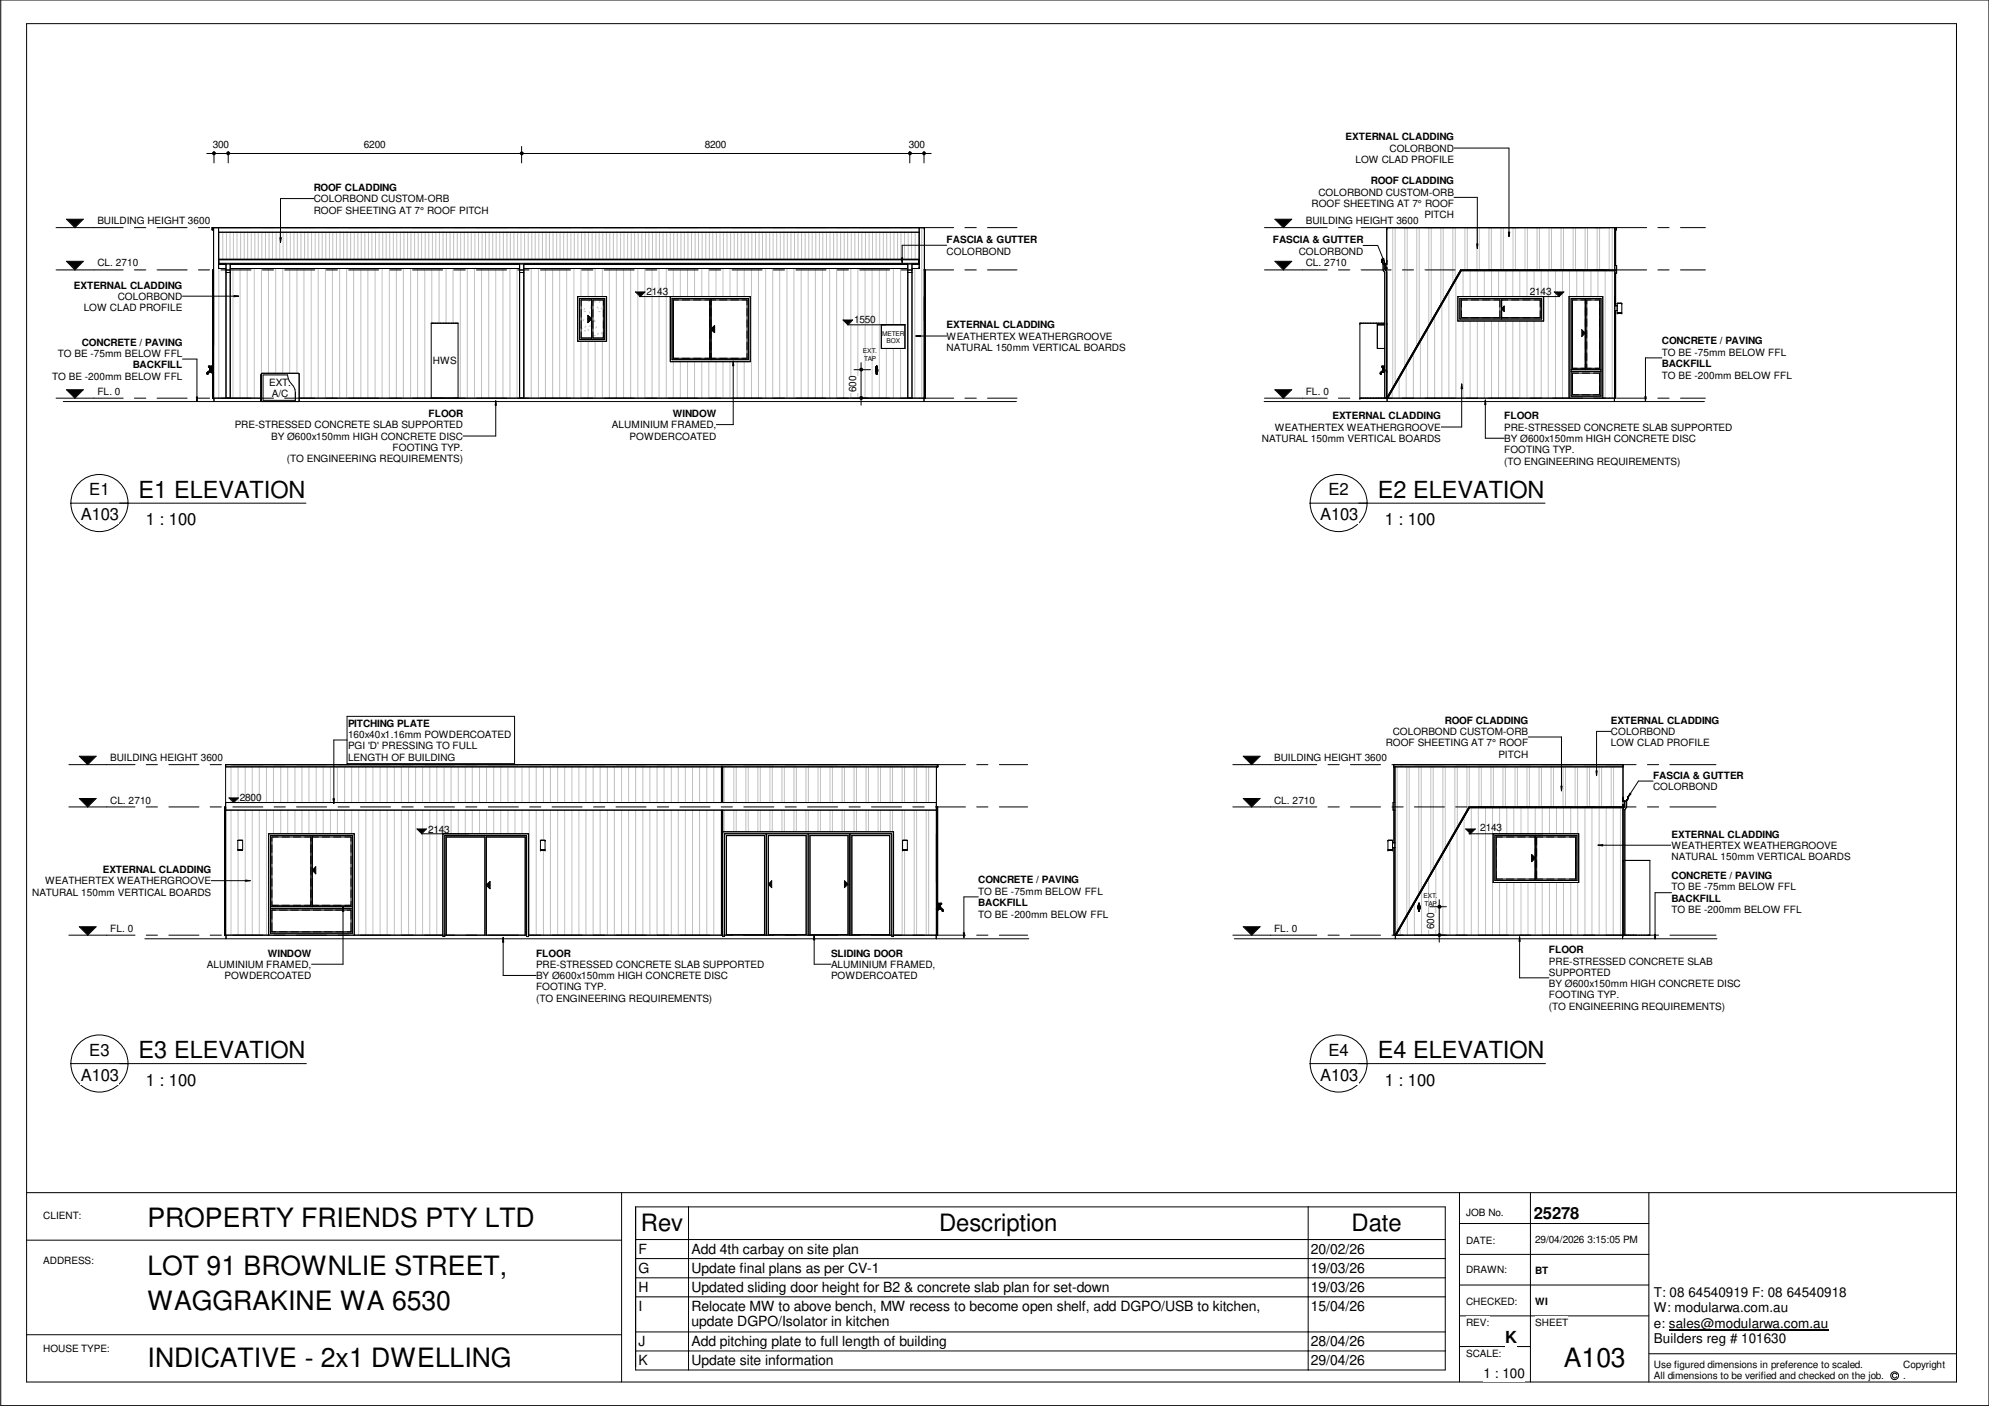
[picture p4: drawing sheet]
<svg xmlns="http://www.w3.org/2000/svg" width="420mm" height="297mm" viewBox="0 0 420 297" stroke-linecap="round" stroke-linejoin="round" font-family="sans-serif">
<defs><g id="words">
<g font-size="5.6">
<text x="31.1" y="259.2">PROPERTY FRIENDS PTY LTD</text>
<text x="31.1" y="269.5">LOT 91 BROWNLIE STREET,</text>
<text x="31.1" y="276.7">WAGGRAKINE WA 6530</text>
<text x="31.1" y="288.7">INDICATIVE - 2x1 DWELLING</text>
<text x="330.3" y="288.8">A103</text>
</g>
<g font-size="5">
<text x="29.3" y="105.2">E1 ELEVATION</text>
<text x="291" y="105.2">E2 ELEVATION</text>
<text x="29.3" y="223.6">E3 ELEVATION</text>
<text x="291" y="223.6">E4 ELEVATION</text>
<text x="135.4" y="260">Rev</text>
<text x="198.4" y="260">Description</text>
<text x="285.5" y="260">Date</text>
</g>
<g font-size="3.5">
<text x="18.9" y="104.6">E1</text>
<text x="280.6" y="104.6">E2</text>
<text x="17.1" y="109.9">A103</text>
<text x="30.8" y="111">1 : 100</text>
<text x="278.8" y="109.9">A103</text>
<text x="292.6" y="111">1 : 100</text>
<text x="18.9" y="223.1">E3</text>
<text x="280.6" y="223.1">E4</text>
<text x="17.1" y="228.3">A103</text>
<text x="30.8" y="229.4">1 : 100</text>
<text x="278.8" y="228.3">A103</text>
<text x="292.6" y="229.4">1 : 100</text>
<text x="324" y="257.6">25278</text>
<text x="318" y="283.8">K</text>
</g>
<g font-size="3">
<text x="134.9" y="264.8">F</text>
<text x="134.9" y="268.9">G</text>
<text x="146.1" y="264.8">Add 4th carbay on site plan</text>
<text x="146.1" y="268.9">Update final plans as per CV-1</text>
<text x="276.9" y="264.8">20/02/26</text>
<text x="276.9" y="268.9">19/03/26</text>
<text x="134.9" y="272.9">H</text>
<text x="146.1" y="272.9">Updated sliding door height for B2 &amp; concrete slab plan for set-down</text>
<text x="276.9" y="272.9">19/03/26</text>
<text x="134.9" y="276.9">I</text>
<text x="146.1" y="280.2">update DGPO/Isolator in kitchen</text>
<text x="146.1" y="276.9">Relocate MW to above bench, MW recess to become open shelf, add DGPO/USB to kitchen,</text>
<text x="276.9" y="276.9">15/04/26</text>
<text x="134.9" y="284.3">J</text>
<text x="146.1" y="284.3">Add pitching plate to full length of building</text>
<text x="276.9" y="284.3">28/04/26</text>
<text x="134.9" y="288.3">K</text>
<text x="146.1" y="288.3">Update site information</text>
<text x="276.9" y="288.3">29/04/26</text>
</g>
<g font-size="2.8">
<text x="349.4" y="274">T: 08 64540919 F: 08 64540918</text>
<text x="349.4" y="277.2">W: modularwa.com.au</text>
<text x="349.4" y="280.5">e: sales@modularwa.com.au</text>
<text x="349.4" y="283.7">Builders reg # 101630</text>
<text x="313.4" y="291.2">1 : 100</text>
</g>
<g font-size="2.1">
<text x="284.3" y="29.7">EXTERNAL CLADDING</text>
<text x="44.9" y="31.3">300</text>
<text x="76.9" y="31.3">6200</text>
<text x="148.9" y="31.3">8200</text>
<text x="192" y="31.3">300</text>
<text x="286.3" y="34.5">LOW CLAD PROFILE</text>
<text x="293.5" y="32.1">COLORBOND</text>
<text x="66.3" y="40.3">ROOF CLADDING</text>
<text x="278.5" y="41.3">COLORBOND CUSTOM-ORB</text>
<text x="289.5" y="38.9">ROOF CLADDING</text>
<text x="20.6" y="47.4">BUILDING HEIGHT 3600</text>
<text x="66.3" y="42.8">COLORBOND CUSTOM-ORB</text>
<text x="66.3" y="45.1">ROOF SHEETING AT 7° ROOF PITCH</text>
<text x="275.8" y="47.4">BUILDING HEIGHT 3600</text>
<text x="277.1" y="43.7">ROOF SHEETING AT 7° ROOF</text>
<text x="300.9" y="46.1">PITCH</text>
<text x="200" y="51.4">FASCIA &amp; GUTTER</text>
<text x="200" y="53.8">COLORBOND</text>
<text x="268.8" y="51.4">FASCIA &amp; GUTTER</text>
<text x="274.4" y="53.8">COLORBOND</text>
<text x="20.6" y="56.3">CL. 2710</text>
<text x="275.8" y="56.3">CL. 2710</text>
<text x="15.6" y="61">EXTERNAL CLADDING</text>
<text x="17.7" y="65.7">LOW CLAD PROFILE</text>
<text x="24.9" y="63.4">COLORBOND</text>
<text x="136.6" y="62.2">2143</text>
<text x="323.2" y="62.4">2143</text>
<text x="180.4" y="68.3">1550</text>
<text x="200" y="69.4">EXTERNAL CLADDING</text>
<text x="200" y="71.8">WEATHERTEX WEATHERGROOVE</text>
<text x="12.2" y="75.4">TO BE -75mm BELOW FFL</text>
<text x="17.3" y="73">CONCRETE / PAVING</text>
<text x="28.1" y="77.9">BACKFILL</text>
<text x="91.4" y="76.9">HWS</text>
<text x="200" y="74.2">NATURAL 150mm VERTICAL BOARDS</text>
<text x="351.1" y="72.8">CONCRETE / PAVING</text>
<text x="351.1" y="75.2">TO BE -75mm BELOW FFL</text>
<text x="351.1" y="77.6">BACKFILL</text>
<text x="11" y="80.3">TO BE -200mm BELOW FFL</text>
<text x="20.6" y="83.4">FL. 0</text>
<text x="56.8" y="81.4">EXT.</text>
<text x="57.4" y="83.9">A/C</text>
<text x="180.8" y="82.8" transform="rotate(-90 180.8 82.8)">600</text>
<text x="275.8" y="83.4">FL. 0</text>
<text x="351.1" y="80">TO BE -200mm BELOW FFL</text>
<text x="90.5" y="88.1">FLOOR</text>
<text x="142.1" y="88.1">WINDOW</text>
<text x="281.5" y="88.6">EXTERNAL CLADDING</text>
<text x="317.7" y="88.6">FLOOR</text>
<text x="49.6" y="90.5">PRE-STRESSED CONCRETE SLAB SUPPORTED</text>
<text x="57.3" y="92.9">BY Ø600x150mm HIGH CONCRETE DISC</text>
<text x="82.9" y="95.2">FOOTING TYP.</text>
<text x="129.3" y="90.5">ALUMINIUM FRAMED,</text>
<text x="133" y="92.9">POWDERCOATED</text>
<text x="266.6" y="93.4">NATURAL 150mm VERTICAL BOARDS</text>
<text x="269.3" y="91">WEATHERTEX WEATHERGROOVE</text>
<text x="317.7" y="91">PRE-STRESSED CONCRETE SLAB SUPPORTED</text>
<text x="317.7" y="93.4">BY Ø600x150mm HIGH CONCRETE DISC</text>
<text x="317.7" y="95.8">FOOTING TYP.</text>
<text x="60.6" y="97.7">(TO ENGINEERING REQUIREMENTS)</text>
<text x="317.7" y="98.2">(TO ENGINEERING REQUIREMENTS)</text>
<text x="73.5" y="153.5">PITCHING PLATE</text>
<text x="73.5" y="156">160x40x1.16mm POWDERCOATED</text>
<text x="294.2" y="155.3">COLORBOND CUSTOM-ORB</text>
<text x="305.2" y="152.9">ROOF CLADDING</text>
<text x="340.3" y="152.9">EXTERNAL CLADDING</text>
<text x="340.3" y="155.3">COLORBOND</text>
<text x="23.3" y="160.8">BUILDING HEIGHT 3600</text>
<text x="73.5" y="158.3">PGI 'D' PRESSING TO FULL</text>
<text x="73.5" y="160.7">LENGTH OF BUILDING</text>
<text x="269.1" y="160.8">BUILDING HEIGHT 3600</text>
<text x="292.7" y="157.7">ROOF SHEETING AT 7° ROOF</text>
<text x="316.6" y="160.1">PITCH</text>
<text x="340.3" y="157.7">LOW CLAD PROFILE</text>
<text x="349.2" y="164.6">FASCIA &amp; GUTTER</text>
<text x="349.2" y="167">COLORBOND</text>
<text x="23.3" y="169.8">CL. 2710</text>
<text x="50.7" y="169.1">2800</text>
<text x="269.1" y="169.8">CL. 2710</text>
<text x="90.4" y="175.9">2143</text>
<text x="312.7" y="175.6">2143</text>
<text x="353.1" y="177">EXTERNAL CLADDING</text>
<text x="353.1" y="179.4">WEATHERTEX WEATHERGROOVE</text>
<text x="21.7" y="184.4">EXTERNAL CLADDING</text>
<text x="353.1" y="185.7">CONCRETE / PAVING</text>
<text x="353.1" y="181.7">NATURAL 150mm VERTICAL BOARDS</text>
<text x="6.8" y="189.2">NATURAL 150mm VERTICAL BOARDS</text>
<text x="9.6" y="186.9">WEATHERTEX WEATHERGROOVE</text>
<text x="206.7" y="186.6">CONCRETE / PAVING</text>
<text x="206.7" y="189">TO BE -75mm BELOW FFL</text>
<text x="206.7" y="191.4">BACKFILL</text>
<text x="353.1" y="188.1">TO BE -75mm BELOW FFL</text>
<text x="353.1" y="190.5">BACKFILL</text>
<text x="23.3" y="196.8">FL. 0</text>
<text x="206.7" y="193.8">TO BE -200mm BELOW FFL</text>
<text x="269.1" y="196.8">FL. 0</text>
<text x="303" y="196.3" transform="rotate(-90 303 196.3)">600</text>
<text x="353.1" y="193">TO BE -200mm BELOW FFL</text>
<text x="56.6" y="202.1">WINDOW</text>
<text x="113.2" y="202.1">FLOOR</text>
<text x="175.5" y="202.1">SLIDING DOOR</text>
<text x="327.2" y="201.4">FLOOR</text>
<text x="327.2" y="203.8">PRE-STRESSED CONCRETE SLAB</text>
<text x="43.7" y="204.5">ALUMINIUM FRAMED,</text>
<text x="47.4" y="206.9">POWDERCOATED</text>
<text x="113.2" y="204.5">PRE-STRESSED CONCRETE SLAB SUPPORTED</text>
<text x="113.2" y="206.9">BY Ø600x150mm HIGH CONCRETE DISC</text>
<text x="113.2" y="209.3">FOOTING TYP.</text>
<text x="175.5" y="204.5">ALUMINIUM FRAMED,</text>
<text x="175.5" y="206.9">POWDERCOATED</text>
<text x="327.2" y="206.2">SUPPORTED</text>
<text x="327.2" y="208.5">BY Ø600x150mm HIGH CONCRETE DISC</text>
<text x="113.2" y="211.7">(TO ENGINEERING REQUIREMENTS)</text>
<text x="327.2" y="210.9">FOOTING TYP.</text>
<text x="327.2" y="213.3">(TO ENGINEERING REQUIREMENTS)</text>
<text x="9.1" y="257.5">CLIENT:</text>
<text x="309.7" y="256.8">JOB No.</text>
<text x="309.7" y="262.8">DATE:</text>
<text x="324.3" y="262.6">29/04/2026 3:15:05 PM</text>
<text x="9.1" y="267.1">ADDRESS:</text>
<text x="309.7" y="269">DRAWN:</text>
<text x="324.3" y="269.1">BT</text>
<text x="309.7" y="275.7">CHECKED:</text>
<text x="324.3" y="275.6">WI</text>
<text x="309.7" y="280.1">REV:</text>
<text x="324.3" y="280.1">SHEET</text>
<text x="9.1" y="285.7">HOUSE TYPE:</text>
<text x="309.7" y="286.6">SCALE:</text>
<text x="349.4" y="289">Use figured dimensions in preference to scaled.</text>
<text x="349.4" y="291.4">All dimensions to be verified and checked on the job.</text>
<text x="402" y="289">Copyright</text>
<text x="402" y="291.4">.</text>
</g>
<g font-size="1.4">
<text x="186.3" y="71">METER</text>
<text x="182.3" y="74.7">EXT.</text>
<text x="182.5" y="76.3">TAP</text>
<text x="187.3" y="72.6">BOX</text>
<text x="300.7" y="189.8">EXT.</text>
<text x="300.9" y="191.4">TAP</text>
</g>
</g></defs>
<path d="M323.5 180.6h.8v1.4h-.8z" fill="#000"/>
<g fill="none" stroke="#c0c0c0" stroke-width=".21">
<path d="M295.1 162v34.7M297.2 162v31.2M297.7 162v30.3M299.7 162v26.8M300.2 162v25.9M302.2 162v22.4M302.8 162v21.5M304.8 162v18M305.3 162v17.1M306.3 177.8v19.8M307.3 162v13.6M307.8 175.2v22.4"/>
<path d="M307.8 162v12.7M309.3 172.6v25M309.9 162v9.2M310.4 162v8.5M310.8 170.6v27M312.3 170.6v27M312.4 162v8.5M312.9 162v8.5M313.8 170.6v27M314.9 162v8.5M315.3 170.6v27M315.5 162v8.5"/>
<path d="M316.8 170.6v5.5M317.5 162v8.5M318 162v8.5M318.3 170.6v5.5M319.8 170.6v5.5M320 162v8.5M320.5 162v8.5M321.3 170.6v5.5M322.6 162v8.5M322.8 170.6v5.5M323.1 162v8.5M324.3 170.6v5.5"/>
<path d="M325.1 162v8.5M325.6 162v8.5M325.8 170.6v5.5M327.3 170.6v5.5M327.6 162v8.5M328.2 162v8.5M328.8 170.6v5.5M330.2 162v8.5M330.3 170.6v5.5M330.7 162v8.5M331.8 170.6v5.5M332.7 162v8.5"/>
<path d="M333.2 162v8.5M333.3 170.6v5.5M334.8 170.6v27M335.3 162v8.5M335.8 162v8.5M336.3 170.6v27M337.8 162v8.5M337.8 170.6v27M338.3 162v8.5M339.3 170.6v27M340.3 162v8.5M340.8 170.6v27"/>
<path d="M340.9 162v8.5M342.3 170.6v27M295.8 196v1.6M297.3 193.4v4.2M298.8 190.8v6.8M300.3 188.2v9.4M301.8 185.6v12M303.3 183v14.6M304.8 180.4v17.2M316.8 186.4v11.2M318.3 186.4v11.2M319.8 186.4v11.2"/>
<path d="M321.3 186.4v11.2M322.8 186.4v11.2M324.3 186.4v11.2M325.8 186.4v11.2M327.3 186.4v11.2M328.8 186.4v11.2M330.3 186.4v11.2M331.8 186.4v11.2M333.3 186.4v11.2"/>
</g>
<g fill="none" stroke="#000" stroke-width=".21">
<path d="M293.2 177.5h.1M293.2 179.6h.1M293.2 177.5v2.1M293.2 177.5h1M293.2 179.6h1M294.2 177.5h.1M294.2 179.6h.1M294.2 177.5v2.1M294.2 178.1h.5M294.2 179.1h.5M294.5 179.1v18.5h.2M294.5 162v7.5"/>
<path d="M294.5 171.2v6.9M294.7 162v35.5M294.7 169.5h-.4v1.7h.4M310.4 170.6l-15.5 27h53.6v-15.8h-5.3M310.4 170.6h32.6v-.1h-32.7l-15.6 27.1M310.4 170.6l-15.6 27.1-.1-.1M315.4 176.1h18.1v10.3h-18.1zM315.8 176.5h17.3v9.5h-17.3zM324.3 176.8h-8.2v8.9h8.2M324.3 176.5v9.5M324.6 176.8h8.2v8.9h-8.2zM342.8 168.4h.1"/>
<path d="M342.8 170h.1M342.8 162h-48.4v-.5h48.4v9M342.8 170.6v27M342.8 169.3h.4M342.8 170.2h.4M342.8 170h.2l-.2 .1M342.8 169.2h.8M342.8 168.6l.1 .6M343 170v.1M343.2 169.2v1.2l-.4 .5M343.6 169.1v1.4l-.4 .6v26.5M343.6 169.1h.1"/>
<path d="M343.8 168.3h.1l-.1 .6M343.8 168.9l-.2 .2M343.8 168.3h.1M343.9 168.4h.1M343.9 168.3l-.1 .6M260.8 198.3h101.9M294.8 197.6v.7M299.5 191.6h.1M299.5 191.8h.1M299.5 191.6v.2M299.5 191.6h.5M299.5 191.8h.5"/>
<path d="M299.6 191.2h.1M299.6 191.4h.1M299.6 191.8v.3M299.6 191.2h.3v.4M299.6 191.2v.4M299.6 192h.1M299.6 191.4h.3M299.6 191.8h.1M299.6 191.4v.2M299.6 191.8l.1 .5M299.6 192.1h.1M299.7 191.9h.1"/>
<path d="M299.7 192.3h.1M299.7 191h.1M299.7 190.9h.1M299.7 190.8v.4M299.7 191.8h.1M299.7 190.8h.1M299.8 191.9h.1M299.8 192.3h.1M299.8 191h.1M299.8 191.9h-.1M299.8 190.8v.1M299.8 191.4v.2"/>
<path d="M299.8 190.8h.1M299.8 191v.2M299.8 190.9h.1M299.8 190.8v.2M299.9 191.8h.1M299.9 191.2h.1M299.9 191.4h.1M299.9 191.4v.2M299.9 191.8l-.1 .5M299.9 192.1l-.1 .1M299.9 191.6h.1M299.9 191.8v.3"/>
<path d="M299.9 192l-.1 .1M300 191.6h.1M300 191.8h.1M300 191.6v.2M323.5 180.6l.8 .7-.8 .7zM342.8 197.6v.7M342.8 181.8h.1M342.8 197.6h.1"/>
</g>
<g fill="#fff">
<path d="M46.2 49.1h148v5.7h-148z"/>
<path d="M46.2 56.7h148v27.4h-148z"/>
<path d="M45.1 48.1h1.1v36h-1.1z"/>
</g>
<path d="M150.2 68.8h.7v1.4h-.7z" fill="#000"/>
<path d="M194.2 48.1h1.1v36h-1.1z" fill="#fff"/>
<path d="M124.2 66.6h.8v1.5h-.8z" fill="#000"/>
<g fill="#fff">
<path d="M122.8 63.4h2.2v8h-2.2z"/>
<path d="M125.3 63.4h2.2v8h-2.2z"/>
</g>
<path d="M189.5 68.6h1.7z" fill="#000"/>
<g fill="none" stroke="#c0c0c0" stroke-width=".21">
<path d="M46.2 56.7v27.4M46.3 49.1v5.7M47.1 49.1v5.7M47.7 56.7v27.4M47.8 49.1v5.7M48.6 49.1v5.7M49.2 56.7v27.4M49.3 49.1v5.7M50.1 49.1v5.7M50.7 56.7v27.4M50.8 49.1v5.7M51.6 49.1v5.7"/>
<path d="M52.2 56.7v27.4M52.3 49.1v5.7M53.1 49.1v5.7M53.7 56.7v27.4M53.8 49.1v5.7M54.6 49.1v5.7M55.2 56.7v22.4M55.3 49.1v5.7M56.1 49.1v5.7M56.7 56.7v22.2M56.8 49.1v5.7M57.6 49.1v5.7"/>
<path d="M58.2 56.7v22.2M58.3 49.1v5.7M59.1 49.1v5.7M59.7 56.7v22.2M59.8 49.1v5.7M60.6 49.1v5.7M61.2 56.7v22.2M61.3 49.1v5.7M62.1 49.1v5.7M62.7 56.7v22.2M62.8 49.1v5.7M63.6 49.1v5.7"/>
<path d="M64.2 56.7v27.4M64.3 49.1v5.7M65.1 49.1v5.7M65.7 56.7v27.4M65.8 49.1v5.7M66.6 49.1v5.7M67.2 56.7v27.4M67.3 49.1v5.7M68.1 49.1v5.7M68.7 56.7v27.4M68.8 49.1v5.7M69.6 49.1v5.7"/>
<path d="M70.2 56.7v27.4M70.3 49.1v5.7M71.1 49.1v5.7M71.7 56.7v27.4M71.8 49.1v5.7M72.6 49.1v5.7M73.2 56.7v27.4M73.3 49.1v5.7M74.1 49.1v5.7M74.7 56.7v27.4M74.8 49.1v5.7M75.6 49.1v5.7"/>
<path d="M76.2 56.7v27.4M76.3 49.1v5.7M77.1 49.1v5.7M77.7 56.7v27.4M77.8 49.1v5.7M78.6 49.1v5.7M79.2 56.7v27.4M79.3 49.1v5.7M80.1 49.1v5.7M80.7 56.7v27.4M80.8 49.1v5.7M81.6 49.1v5.7"/>
<path d="M82.2 56.7v27.4M82.3 49.1v5.7M83.1 49.1v5.7M83.7 56.7v27.4M83.8 49.1v5.7M84.6 49.1v5.7M85.2 56.7v27.4M85.3 49.1v5.7M86.1 49.1v5.7M86.7 56.7v27.4M86.8 49.1v5.7M87.6 49.1v5.7"/>
<path d="M88.2 56.7v27.4M88.3 49.1v5.7M89.1 49.1v5.7M89.7 56.7v27.4M89.8 49.1v5.7M90.6 49.1v5.7M91.2 56.7v11.6M91.3 49.1v5.7M92.1 49.1v5.7M92.7 56.7v11.6M92.8 49.1v5.7M93.6 49.1v5.7"/>
<path d="M94.2 56.7v11.6M94.3 49.1v5.7M95.1 49.1v5.7M95.7 56.7v11.6M95.8 49.1v5.7M96.6 49.1v5.7M97.2 56.7v27.4M97.3 49.1v5.7M98.1 49.1v5.7M98.7 56.7v27.4M98.8 49.1v5.7M99.6 49.1v5.7"/>
<path d="M100.2 56.7v27.4M100.3 49.1v5.7M101.1 49.1v5.7M101.7 56.7v27.4M101.8 49.1v5.7M102.6 49.1v5.7M103.2 56.7v27.4M103.3 49.1v5.7M104.1 49.1v5.7M104.7 56.7v27.4M104.8 49.1v5.7M105.6 49.1v5.7"/>
<path d="M106.2 56.7v27.4M106.3 49.1v5.7M107.1 49.1v5.7M107.7 56.7v27.4M107.8 49.1v5.7M108.6 49.1v5.7M109.2 56.7v27.4M109.3 49.1v5.7M110.1 49.1v5.7M110.7 56.7v27.4M110.8 49.1v5.7M111.6 49.1v5.7"/>
<path d="M112.2 56.7v27.4M112.3 49.1v5.7M113.1 49.1v5.7M113.7 56.7v27.4M113.8 49.1v5.7M114.6 49.1v5.7M115.2 56.7v27.4M115.3 49.1v5.7M116.1 49.1v5.7M116.7 56.7v27.4M116.8 49.1v5.7M117.6 49.1v5.7"/>
<path d="M118.2 56.7v27.4M118.3 49.1v5.7M119.1 49.1v5.7M119.7 56.7v27.4M119.8 49.1v5.7M120.6 49.1v5.7M121.2 56.7v27.4M121.3 49.1v5.7M122.1 49.1v5.7M122.7 56.7v6M122.8 49.1v5.7M123.6 49.1v5.7"/>
<path d="M124.2 56.7v6M124.3 49.1v5.7M125.1 49.1v5.7M125.7 56.7v6M125.8 49.1v5.7M126.6 49.1v5.7M127.2 56.7v6M127.3 49.1v5.7M128.1 49.1v5.7M128.7 56.7v27.4M128.8 49.1v5.7M129.6 49.1v5.7"/>
<path d="M130.2 56.7v27.4M130.3 49.1v5.7M131.1 49.1v5.7M131.7 56.7v27.4M131.8 49.1v5.7M132.6 49.1v5.7M133.2 56.7v27.4M133.3 49.1v5.7M134.1 49.1v5.7M134.7 56.7v27.4M134.8 49.1v5.7M135.6 49.1v5.7"/>
<path d="M136.2 56.7v27.4M136.3 49.1v5.7M137.1 49.1v5.7M137.7 56.7v27.4M137.8 49.1v5.7M138.6 49.1v5.7M139.2 56.7v27.4M139.3 49.1v5.7M140.1 49.1v5.7M140.7 56.7v27.4M140.8 49.1v5.7M141.6 49.1v5.7"/>
<path d="M142.2 56.7v6M142.3 49.1v5.7M143.1 49.1v5.7M143.7 56.7v6M143.8 49.1v5.7M144.6 49.1v5.7M145.2 56.7v6M145.3 49.1v5.7M146.1 49.1v5.7M146.7 56.7v6M146.8 49.1v5.7M147.6 49.1v5.7"/>
<path d="M148.2 56.7v6M148.3 49.1v5.7M149.1 49.1v5.7M149.7 56.7v6M149.8 49.1v5.7M150.6 49.1v5.7M151.2 56.7v6M151.3 49.1v5.7M152.1 49.1v5.7M152.7 56.7v6M152.8 49.1v5.7M153.6 49.1v5.7"/>
<path d="M154.2 56.7v6M154.3 49.1v5.7M155.1 49.1v5.7M155.7 56.7v6M155.8 49.1v5.7M156.6 49.1v5.7M157.2 56.7v6M157.3 49.1v5.7M158.1 49.1v5.7M158.7 56.7v27.4M158.8 49.1v5.7M159.6 49.1v5.7"/>
<path d="M160.2 56.7v27.4M160.3 49.1v5.7M161.1 49.1v5.7M161.7 56.7v27.4M161.8 49.1v5.7M162.6 49.1v5.7M163.2 56.7v27.4M163.3 49.1v5.7M164.1 49.1v5.7M164.7 56.7v27.4M164.8 49.1v5.7M165.6 49.1v5.7"/>
<path d="M166.2 56.7v27.4M166.3 49.1v5.7M167.1 49.1v5.7M167.7 56.7v27.4M167.8 49.1v5.7M168.6 49.1v5.7M169.2 56.7v27.4M169.3 49.1v5.7M170.1 49.1v5.7M170.7 56.7v27.4M170.8 49.1v5.7M171.6 49.1v5.7"/>
<path d="M172.2 56.7v27.4M172.3 49.1v5.7M173.1 49.1v5.7M173.7 56.7v27.4M173.8 49.1v5.7M174.6 49.1v5.7M175.2 56.7v27.4M175.3 49.1v5.7M176.1 49.1v5.7M176.7 56.7v27.4M176.8 49.1v5.7M177.6 49.1v5.7"/>
<path d="M178.2 56.7v27.4M178.3 49.1v5.7M179.1 49.1v5.7M179.7 56.7v27.4M179.8 49.1v5.7M180.6 49.1v5.7M181.2 56.7v27.4M181.3 49.1v5.7M182.1 49.1v5.7M182.7 56.7v27.4M182.8 49.1v5.7M183.6 49.1v5.7"/>
<path d="M184.2 56.7v27.4M184.3 49.1v5.7M185.1 49.1v5.7M185.7 56.7v27.4M185.8 49.1v5.7M186.6 49.1v5.7M187.2 56.7v11.9M187.3 49.1v5.7M188.1 49.1v5.7M188.7 56.7v11.9M188.8 49.1v5.7M189.6 49.1v5.7"/>
<path d="M190.2 56.7v11.9M190.3 49.1v5.7M191.1 49.1v5.7M191.7 56.7v27.4M191.8 49.1v5.7M192.6 49.1v5.7M193.2 56.7v27.4M193.3 49.1v5.7M194.1 49.1v5.7M194.7 48.1v36M122.7 72.1v12M122.8 69.2l.2 .3"/>
<path d="M123.3 67.5l-.1 .3M123.4 65.8h.3M123.4 69.9h.3M123.5 65.2l-.2 .3M123.7 68.9l-.1 .3M124.1 67.3l.1 .2M124.2 69.6l.2 .2M124.2 72.1v12M124.4 66.8h.3M124.4 68.9h.3M124.4 65.9l.2 .3M124.5 63.5l-.1 .3"/>
<path d="M124.8 64.5l.2 .2M124.9 64.9l-.2 .2M125.4 63.8h.4M125.4 67.9h.4M125.4 70.9h.4M125.5 67.6l.1 .3M125.6 67.6l-.1 .3M125.7 72.1v12M126 69l-.2 .3M126.2 64.9l.2 .3M126.4 70.4l-.2 .3M126.4 65.8h.4"/>
<path d="M126.8 63.6l-.2 .3M127 70.3l.2 .3M127.2 65l-.2 .3M127.2 72.1v12M127.4 68.9l.1 .1M127.5 66.5l-.1 .1M142.2 76.4v7.7M143.7 76.4v7.7M145.2 76.4v7.7M146.7 76.4v7.7M148.2 76.4v7.7M149.7 76.4v7.7"/>
<path d="M151.2 76.4v7.7M152.7 76.4v7.7M154.2 76.4v7.7M155.7 76.4v7.7M157.2 76.4v7.7M187.2 73.6v10.5M188.7 73.6v10.5M190.2 73.6v10.5"/>
</g>
<g fill="none" stroke="#000" stroke-width=".21">
<path d="M44.9 57.2h.2M45.1 48.1v36.1h-.2v-27.2h.2M45.1 48.6h-.3v-.5h150.5v36.1h.2v-27.2h-.2M46.2 55h.1M46.2 49.1h148M46.2 48.1v8.6h1.5M46.2 55.8h148M46.2 55.6h148M46.2 54.9h148M46.2 54.8h148M47.7 55.8v28.3M47.7 57.1h.9"/>
<path d="M47.7 57.6h.9M48.6 55.8v28.3M48.6 56.7h61.2M109.8 57.1h.8M109.8 57.6h.8M109.8 55.8v28.3M110.6 56.7h81.2M110.6 55.8v28.3M191.8 57.1h.8M191.8 57.6h.8M191.8 55.8v28.3M192.6 55.8v28.3"/>
<path d="M194.2 55h.1M194.2 48.1v8.6h-1.6M43.7 78.8h.1M43.8 78.8h.1M43.9 78.8h.1M44.1 78.4h.1M44.1 78.6h.7M44.2 78.6h.1M44.2 78.6l-.3 .2M44.2 78.4h-.2l-.3 .4M44.3 78.1h.1M44.3 78.3h.1"/>
<path d="M44.3 78.1h.4M44.3 78.3l-.2 .1M44.3 77.4v.2M44.3 77.8h.1M44.3 78h.1M44.3 77.6h.1M44.3 77.8h.3M44.3 78h.3M44.3 77.8v.3M44.4 78v.1M44.4 77.6h.1M44.4 77.6v.2"/>
<path d="M44.4 77.5h.1M44.4 77.8h.1M44.4 78h.1M44.4 77.5v.1M44.5 77.5h.1M44.5 77.5v.1M44.5 77.6h.1M44.5 77.8h.1M44.5 77.6v.2M44.6 77.3l-.6 .2 .3 .1M44.6 77.3h.2M44.6 77.3v.3"/>
<path d="M44.6 78v.1M44.6 77.8h.1M44.6 78h.1M44.6 77.8l.1 .6h-.4v-.3M44.7 78.1h.1M44.7 78.3h.1M44.7 78.3l.1 .1M44.8 78.4h.1M44.8 78.5h.1M44.8 78.6h.1M44.8 78.6l.1 .1M44.8 78.4v.2"/>
<path d="M44.8 77.3l.1 .1M44.9 78.6h.1M44.9 78.4h.1M44.9 78.7h.2M44.9 78.3h.2M44.9 77.4l-.1 .2h-.2M44.9 78.3l-.1 .1M44.9 78.3v.4M45.1 78.6h.1M55.6 79.2h5.1a3.5 3.5 0 0 0 1.3 2.4l.3 .7 .1 2.3h-6.8zM122 62.7h6.1v9.4h-6.1zM122.4 63.1h5.4v8.6h-5.4z"/>
<path d="M124.2 66.6l.8 .8-.8 .8zM125 63.4h-2.2v8h2.2M125 63.1v8.6M125.3 63.4h2.2v8h-2.2zM141.6 62.7h16.9v13.7h-16.9zM142 63.1h16.1v12.9h-16.1zM142.3 63.4h7.6v12.3h-7.6zM150.2 63.4h7.6v12.3h-7.6M150.2 63.1v12.9M150.9 68.8v1.5l-.7-.7zM185 78.1h.1M185 78.4h.1"/>
<path d="M185 78.1v.3M185 78.1h.4M185 78.4v.2M185 78.6l.1 .1M185 77.8v.3M185 78.5v.1M185 77.8h.3M185 78h.3M185.1 78.4h.1M185.1 77.8h.1M185.1 78h.1M185.1 78.5h.1"/>
<path d="M185.1 78.8h.1M185.1 77.5h.1M185.1 77.4h.1M185.1 77.4v.4M185.1 78.4v.4M185.1 78.8h.2M185.1 77.5l.1 .1M185.2 77.6h.1M185.2 77.3v.5M185.2 77.3l-.1 .1M185.2 77.4h.1M185.2 78.4h.1"/>
<path d="M185.2 78.8h.1M185.2 78.3h.1M185.2 78v.1M185.2 78.4l-.1 .1M185.2 78.4l.1 .1M185.2 78.8h-.1M185.2 77.5v.1M185.3 78.5h.1M185.3 78.4h.1M185.3 77.5h.1M185.3 77.4h.1M185.3 77.8h.1"/>
<path d="M185.3 78h.1M185.3 78v.1M185.3 78.4h-.3M185.3 78.4v.4M185.3 78.6h.1M185.3 77.8v.3M185.3 78.5v.1M185.4 78.4h.1M185.4 78.1h.1M185.4 78.5l-.1 .1M185.4 78.1l-.1 .6M186.2 68.6h5v5h-5z"/>
<path d="M13.4 84.8h201.3M45.1 84.1h10.1M45.2 84.1v.7M55.2 84.7v.1M55.3 84.8v-5.9h7.8l.1 .1v5.7l-.1 .1M63.2 84.1h132.3M91.1 84.1v-15.8h5.7v15.8M195.2 84.1v.7"/>
</g>
<g fill="#fff">
<path d="M340 48.1h1.1v36h-1.1z"/>
<path d="M293.1 57.2h46.9v26.9h-46.9z"/>
<path d="M292.9 48.1h47.1v35.9h-47.1z"/>
</g>
<path d="M290.9 68.6h1.6zM317.2 64.7h.5v1h-.5zM334.1 69.6h.8v1.5h-.8z" fill="#000"/>
<g fill="none" stroke="#c0c0c0" stroke-width=".21">
<path d="M294.2 48.1v33.8M294.7 48.1v32.9M296.7 48.1v29.4M297.3 48.1v28.5M299.3 48.1v25M299.8 48.1v24.1M301.8 48.1v20.6M302.3 48.1v19.8M304.4 48.1v16.2M304.9 48.1v15.4M306.9 48.1v11.8M307.4 48.1v11"/>
<path d="M307.5 59.1v25M309.1 57.2v5.5M309.4 48.1v8.9M310 48.1v8.9M310.5 57.2v5.5M312 48.1v8.9M312.1 57.2v5.5M312.5 48.1v8.9M313.6 57.2v5.5M314.5 48.1v8.9M315 48.1v8.9M315.1 57.2v5.5"/>
<path d="M316.6 57.2v5.5M317.1 48.1v8.9M317.6 48.1v8.9M318.1 57.2v5.5M319.6 57.2v5.5M319.6 48.1v8.9M320.1 48.1v8.9M321 57.2v5.5M322.1 48.1v8.9M322.6 57.2v5.5M322.7 48.1v8.9M324.1 57.2v5.5"/>
<path d="M324.7 48.1v8.9M325.2 48.1v8.9M325.6 57.2v5.5M327.1 57.2v26.9M327.2 48.1v8.9M327.7 48.1v8.9M328.6 57.2v26.9M329.8 48.1v8.9M330.1 57.2v26.9M330.3 48.1v8.9M331.5 57.2v5.5M332.3 48.1v8.9"/>
<path d="M332.8 48.1v8.9M333.1 57.2v5.5M334.5 57.2v5.5M334.8 48.1v8.9M335.4 48.1v8.9M336.1 57.2v5.5M337.4 48.1v8.9M337.6 57.2v5.5M337.9 48.1v8.9M339.1 57.2v26.9M339.9 48.1v8.9M340.6 48.1v8.9"/>
<path d="M340.6 57.2v26.9M295.6 79.9v4.2M297 77.3v6.8M298.6 74.8v9.3M300 72.1v12M301.6 69.6v14.5M303.1 67v17.1M304.6 64.3v19.8M306.1 61.8v22.3M309.1 67.8v16.3M310.5 67.8v16.3M312.1 67.8v16.3"/>
<path d="M313.6 67.8v16.3M315.1 67.8v16.3M316.6 67.8v16.3M318.1 67.8v16.3M319.6 67.8v16.3M321 67.8v16.3M322.6 67.8v16.3M324.1 67.8v16.3M325.6 67.8v16.3M294.1 82.5v1.6"/>
</g>
<g fill="none" stroke="#000" stroke-width=".21">
<path d="M291.8 54.9l.2 .6 .2 .1M291.8 54.8h.2h-.2l.1 .2M291.9 55v.4l.3 .2M292.2 55.6v1.5l.3 .5v26.5M292.2 55.8h.7M292.6 55.8v1.1l.3 .5M292.6 56.7h.3M292.9 55.1h.1M292.9 55.1v.7M292.9 55h.1M292.9 56.5h-.1v.1h.1M292.9 56.5h-.1l.1 .1"/>
<path d="M308.6 57l-15.7 27.1M308.6 57h32.6v.2h-32.5l-15.6 27-.2-.1M341.1 48.1v8.9M341.1 57.2v26.9M341.1 48.6h.3v-.5h-48.5v36M341.1 56.1h.4v1.6h-.4M341.3 48.6v7.5M341.3 57.7v6.9M287.3 68.3h.1M287.3 68.3v15.8M287.3 68.3h5.2M291.6 78.8h.1"/>
<path d="M291.7 78.8h.1M292 78.4h.1M292 78.6l.5 .1M292 78.6l-.3 .2M292 78.6h.1M292 78.4l-.4 .4M292.1 78.1h.1M292.1 78.3h.1M292.1 78.1v.2M292.1 78.3l-.1 .1M292.1 78.1h.4M292.1 78.3v.1"/>
<path d="M292.1 78.4h.1M292.1 77.8h.1M292.1 78h.1M292.1 78.4h.4M292.1 77.4l.1 .4M292.1 77.8v.3M292.1 77.8h.3M292.1 78h.3M292.2 77.8h.1M292.2 78h.1M292.2 78v.1M292.2 77.6h.1"/>
<path d="M292.3 77.5h.1M292.3 77.6h.1M292.3 77.5v.1M292.3 78v.1M292.3 77.5v.3M292.4 77.8h.1M292.4 78h.1M292.4 77.6h.1M292.4 77.8v.3M292.5 78.4h.1M292.5 78.1h.1M292.5 77.4l-.1 .2"/>
<path d="M292.5 78.3h.1M292.5 68.6h-1.6v5h1.6M292.5 78.3v.1M292.5 77.4l-.5-.1-.2 .2 .4 .1M292.9 78.6h.1M292.9 78.4h.1M292.9 68.3h.1M308 62.7h18.1v5.1h-18.1zM308.4 63.1h17.3v4.3h-17.3zM308.7 63.4h8.2v3.7h-8.2zM317.2 63.1v4.3M317.2 63.4h8.2v3.7h-8.2"/>
<path d="M317.2 65.2l.5-.5v1.1zM331.9 78.1h6.3M331.9 63.1h6.3v20.6h-6.3zM331.9 78.5h6.3M332.2 78.8h5.7v4.6h-5.7zM334.1 69.6l.8 .8-.8 .7zM334.9 63.4h-2.7v14.4h2.7M334.9 63.1v15M335.2 63.4h2.7v14.4h-2.7zM341.1 64.6h.5M341.1 65.6h.5M341.3 65.6v18.5h-48.2"/>
<path d="M341.6 64.1h.1M341.6 66.1h.1M341.6 64.1v2M341.6 64.1h1M341.6 66.1h1M342.6 64.1h.1M342.6 66.1h.1M342.6 64.1v2M267 84.8h93M287.3 84.1h.1M287.3 84.1h5.6M293 84.2v.6"/>
<path d="M331.5 84.1v-21.4h7.1v21.4M341 84.1v.7"/>
</g>
<g fill="#fff">
<path d="M196.8 162h1v35.6h-1z"/>
<path d="M47.7 162h104.7v35.6h-104.7z"/>
<path d="M152.6 162h44.2v35.6h-44.2z"/>
</g>
<path d="M65.9 183.1h.8v1.5h-.8zM102.7 186.3h.8v1.4h-.8zM162.3 186.1h.7v1.4h-.7zM178.4 186.1h.7v1.4h-.7zM262.7 195.8h3.4v1.7h-3.4z" fill="#000"/>
<g fill="none" stroke="#c0c0c0" stroke-width=".21">
<path d="M48.8 162v7.5M48.8 171.2v26.4M50.3 162v7.5M50.3 171.2v6.3M50.3 179.6v18M51.8 162v7.5M51.8 171.2v26.4M53.3 162v7.5M53.3 171.2v26.4M54.8 162v7.5M54.8 171.2v26.4M56.3 162v7.5"/>
<path d="M56.3 171.2v26.4M57.8 162v7.5M57.8 171.2v4.9M59.3 162v7.5M59.3 171.2v4.9M60.8 162v7.5M60.8 171.2v4.9M62.3 162v7.5M62.3 171.2v4.9M63.8 162v7.5M63.8 171.2v4.9M65.3 162v7.5"/>
<path d="M65.3 171.2v4.9M66.8 162v7.5M66.8 171.2v4.9M68.3 162v7.5M68.3 171.2v4.9M69.8 162v7.5M69.8 171.2v4.9M71.3 162v7.5M71.3 171.2v4.9M72.8 162v7.5M72.8 171.2v4.9M74.3 162v7.5"/>
<path d="M74.3 171.2v4.9M75.8 162v7.5M75.8 171.2v26.4M77.3 162v7.5M77.3 171.2v26.4M78.8 162v7.5M78.8 171.2v26.4M80.3 162v7.5M80.3 171.2v26.4M81.8 162v7.5M81.8 171.2v26.4M83.3 162v7.5"/>
<path d="M83.3 171.2v26.4M84.8 162v7.5M84.8 171.2v26.4M86.3 162v7.5M86.3 171.2v26.4M87.8 162v7.5M87.8 171.2v26.4M89.3 162v7.5M89.3 171.2v26.4M90.8 162v7.5M90.8 171.2v26.4M92.3 162v7.5"/>
<path d="M92.3 171.2v26.4M93.8 162v7.5M93.8 171.2v4.9M95.3 162v7.5M95.3 171.2v4.9M96.8 162v7.5M96.8 171.2v4.9M98.3 162v7.5M98.3 171.2v4.9M99.8 162v7.5M99.8 171.2v4.9M101.3 162v7.5"/>
<path d="M101.3 171.2v4.9M102.8 162v7.5M102.8 171.2v4.9M104.3 162v7.5M104.3 171.2v4.9M105.8 162v7.5M105.8 171.2v4.9M107.3 162v7.5M107.3 171.2v4.9M108.8 162v7.5M108.8 171.2v4.9M110.3 162v7.5"/>
<path d="M110.3 171.2v4.9M111.8 162v7.5M111.8 171.2v26.4M113.3 162v7.5M113.3 171.2v26.4M114.8 162v7.5M114.8 171.2v6.3M114.8 179.6v18M116.3 162v7.5M116.3 171.2v26.4M117.8 162v7.5M117.8 171.2v26.4"/>
<path d="M119.3 162v7.5M119.3 171.2v26.4M120.8 162v7.5M120.8 171.2v26.4M122.3 162v7.5M122.3 171.2v26.4M123.8 162v7.5M123.8 171.2v26.4M125.3 162v7.5M125.3 171.2v26.4M126.8 162v7.5M126.8 171.2v26.4"/>
<path d="M128.3 162v7.5M128.3 171.2v26.4M129.8 162v7.5M129.8 171.2v26.4M131.3 162v7.5M131.3 171.2v26.4M132.8 162v7.5M132.8 171.2v26.4M134.3 162v7.5M134.3 171.2v26.4M135.8 162v7.5M135.8 171.2v26.4"/>
<path d="M137.3 162v7.5M137.3 171.2v26.4M138.8 162v7.5M138.8 171.2v26.4M140.3 162v7.5M140.3 171.2v26.4M141.8 162v7.5M141.8 171.2v26.4M143.3 162v7.5M143.3 171.2v26.4M144.8 162v7.5M144.8 171.2v26.4"/>
<path d="M146.3 162v7.5M146.3 171.2v26.4M147.8 162v7.5M147.8 171.2v26.4M149.3 162v7.5M149.3 171.2v26.4M150.8 162v7.5M150.8 171.2v26.4M152.3 162v7.5M152.3 171.2v26.4M153 162v7.5M153 171.2v4.5"/>
<path d="M155 162v7.5M155 171.2v4.5M155.5 162v7.5M155.5 171.2v4.5M157.6 162v7.5M157.6 171.2v4.5M158.1 162v7.5M158.1 171.2v4.5M160.1 162v7.5M160.1 171.2v4.5M160.6 162v7.5M160.6 171.2v4.5"/>
<path d="M162.6 162v7.5M162.6 171.2v4.5M163.1 162v7.5M163.1 171.2v4.5M165.2 162v7.5M165.2 171.2v4.5M165.7 162v7.5M165.7 171.2v4.5M167.7 162v7.5M167.7 171.2v4.5M168.2 162v7.5M168.2 171.2v4.5"/>
<path d="M170.3 162v7.5M170.3 171.2v4.5M170.8 162v7.5M170.8 171.2v4.5M172.8 162v7.5M172.8 171.2v4.5M173.3 162v7.5M173.3 171.2v4.5M175.3 162v7.5M175.3 171.2v4.5M175.8 162v7.5M175.8 171.2v4.5"/>
<path d="M177.9 162v7.5M177.9 171.2v4.5M178.4 162v7.5M178.4 171.2v4.5M180.4 162v7.5M180.4 171.2v4.5M180.9 162v7.5M180.9 171.2v4.5M183 162v7.5M183 171.2v4.5M183.5 162v7.5M183.5 171.2v4.5"/>
<path d="M185.5 162v7.5M185.5 171.2v4.5M186 162v7.5M186 171.2v4.5M188 162v7.5M188 171.2v4.5M188.5 162v7.5M188.5 171.2v4.5M190.6 162v7.5M190.6 171.2v26.4M191.1 162v7.5M191.1 171.2v6.3"/>
<path d="M191.1 179.6v18M193.1 162v7.5M193.1 171.2v26.4M193.6 162v7.5M193.6 171.2v26.4M195.7 162v7.5M195.7 171.2v26.4M196.2 162v7.5M196.2 171.2v26.4"/>
</g>
<g fill="none" stroke="#000" stroke-width=".21">
<path d="M47.4 170.6h.3M47.7 162h150.4v-.5h-150.4v36.2h-.3v-27.2h.3M47.7 169.5h150.1M47.7 171.2h150.1M50.2 177.5h1.1v2.1h-1.1zM57.1 176.5h17.4v20.6h-17.4zM57.4 176.8h8.2v14.5h-8.2zM65.9 176.8h8.3v14.5h-8.3M65.9 176.5v15.1M93.5 176.1h18.2v21.8h-.5v-21.4h-17.2v21.4h-.5zM102.7 176.8h8.2v20.8M102.7 176.5v21.1"/>
<path d="M114.2 177.5h.1M114.2 179.6h.1M114.2 177.5h.9M114.2 179.6h.9M114.2 177.5v2.1M115.1 177.5h.1M115.1 179.6h.1M115.1 177.5v2.1M152.4 162v7.5M152.4 171.2v26.4M152.6 171.2v26.7h.5v-21.8h35.3v21.8h.4v-22.2h-36.2M152.6 162v7.5"/>
<path d="M153.4 176.5h8.1v21h-8.1zM161.9 176.1v21.5M162.3 176.5h8v21h-8zM170.7 176.1v21.5M171.1 176.5h8v21h-8zM179.5 176.1v21.5M179.9 176.5h8v21h-8zM190.7 177.5h.1M190.7 179.6h.1M190.7 177.5v2.1M190.7 177.5h1v2.1h-1M197.8 162v35.6"/>
<path d="M197.9 170.5h.2v27.2h-.2zM30.6 198.3h186.7M47.7 197.6h45.8M47.7 197.6v.7M56.8 197.6v-21.5h18v21.5M57.1 192h17.4M57.1 191.6h17.4M57.4 192.3h16.8v4.5h-16.8zM66.7 183.1v1.5l-.8-.7zM94 197.6h17.2M94.3 197.6v-20.8h8.1v20.8M102.7 187l.8-.7v1.4z"/>
<path d="M111.7 197.6h40.9M153.1 197.6h35.3M163 186.1v1.4l-.7-.7zM178.4 186.1l.7 .7-.7 .7zM188.8 197.6h9.3M197.8 197.6v.7M197.8 192.1h.1M197.8 191.9h.1M198.1 191.9h.1M198.1 192h.1M198.1 192.1h.1M198.1 191.8h.1"/>
<path d="M198.1 190.8h.8v.2h-.4M198.1 191h.3M198.2 191.9h.1M198.2 192h.1M198.2 192.1h.1M198.2 192.1h-.1M198.2 191.8v.3M198.3 191.6h.1M198.3 191.8h.1M198.3 191.6h.4M198.3 191.8h-.1M198.3 191.8h.4"/>
<path d="M198.3 191.2h.1M198.3 191.4h.1M198.3 191.2v.6M198.3 191.2h.3M198.3 191.4h.3M198.4 191.2h.1M198.4 191.4h.1M198.4 190.8v.2M198.4 191.4v.2M198.4 191h.1M198.4 191v.2M198.5 191h.1"/>
<path d="M198.5 191.4v.2M198.5 191v.2M198.6 191.2h.1M198.6 191.4h.1M198.6 191.4v.2M198.6 191.8h.1M198.6 190.8v.2M198.6 191.2v.4M198.7 191.8h.1M198.7 191.6h.1M198.7 191.6v.2M198.7 191.8l.1 .1"/>
<path d="M198.7 191.9l.4 .1 .1 .3M198.7 192l.3 .3M198.8 192l-.2 .2-.4-.1M199 192.3h.1M199 192.3h.2M199.1 192.3h.1M199.2 192.3h.1M260.4 197.6h8M262.6 195.8h3.6l-1.8 1.8z"/>
</g>
<path d="M269.1 194.9h5v2.4h-5z" fill="#fff"/>
<g fill="none" stroke="#000" stroke-width=".21">
<path d="M260.4 170.5h8M262.6 168.7h3.6l-1.8 1.8zM268.4 197.6h9.8M280.5 197.6h2.4M285.3 197.6h6.3M294 197.6h2.4M298.8 197.6h6.3M307.5 197.6h2.4M312.3 197.6h6.3M321 197.6h2.4M325.8 197.6h6.3M334.5 197.6h2.4"/>
<path d="M339.2 197.6h6.4M348 197.6h2.4M352.8 197.6h9.7"/>
</g>
<path d="M262.7 168.7h3.4v1.7h-3.4z" fill="#000"/>
<path d="M269.1 167.8h8.7v2.4h-8.7z" fill="#fff"/>
<g fill="none" stroke="#000" stroke-width=".21">
<path d="M262.6 159.8h3.6l-1.8 1.7zM260.4 161.5h8M268.4 170.5h9.8M280.5 170.5h2.4M285.3 170.5h6.3M294 170.5h2.4M298.8 170.5h6.3M307.5 170.5h2.4M312.3 170.5h6.3M321 170.5h2.4M325.8 170.5h6.3M334.5 170.5h2.4"/>
<path d="M339.2 170.5h6.4M348 170.5h2.4M352.8 170.5h9.7"/>
</g>
<path d="M262.7 159.8h3.4v1.7h-3.4z" fill="#000"/>
<path d="M269.1 158.9h23.9v2.3h-23.9z" fill="#fff"/>
<g fill="none" stroke="#000" stroke-width=".21">
<path d="M322.8 155.7h7v11.4M268.4 161.5h9.8M280.5 161.5h2.4M285.3 161.5h6.3M294 161.5h2.4M298.8 161.5h6.3M307.5 161.5h2.4M312.3 161.5h6.3M321 161.5h2.4M325.8 161.5h6.3M329.7 166.1h.3l-.2 1zM334.5 161.5h2.4"/>
<path d="M337.6 178.6l1-.2v.3zM337.6 178.6h15.5M339.2 161.5h6.4M344.3 167.6l.2 .1-.6 .8zM348 161.5h2.4M349.2 165h-3.1l-2.2 3.5M352.8 161.5h9.7M321 197.9l.1 1h-.2zM321 197.9v8.7h6.2M349.5 197.4h.2l-.1 1zM353.1 188.6h-3.5v9.8"/>
</g>
<path d="M329.7 166.1h.3l-.2 1zM337.6 178.6l1-.2v.3zM344.3 167.6l.2 .1-.6 .8zM321 197.9l.1 1h-.2zM349.5 197.4h.2l-.1 1z" fill="#000"/>
<g fill="#fff">
<path d="M353.1 175h22.9v2.4h-22.9z"/>
<path d="M353.1 177.4h35.6v2.4h-35.6z"/>
<path d="M353.1 179.8h37.8v2.4h-37.8z"/>
</g>
<g fill="#000">
<path d="M337.1 162.9h.3l-.1 1z"/>
<circle cx="304.1" cy="191.6" r=".26"/>
<circle cx="304.1" cy="197.5" r=".25"/>
</g>
<path d="M340.3 154.5h-3v9.4M309.6 175.1h2l-1 1zM310.3 176.1h15.6M337.1 162.9h.3l-.1 1zM302 191.6h3.6M302 197.6h3.6M304 190.1v9" fill="none" stroke="#000" stroke-width=".21"/>
<path d="M309.7 175.1h1.9v1h-1.9z" fill="#000"/>
<g fill="none" stroke="#000" stroke-width=".34">
<circle cx="304.1" cy="191.6" r=".26"/>
<circle cx="304.1" cy="197.5" r=".25"/>
</g>
<path d="M301 192.9h2.5v3.4h-2.5z" fill="#fff"/>
<path d="M11.8 84.1h8M14 82.3h3.6l-1.8 1.8z" fill="none" stroke="#000" stroke-width=".21"/>
<path d="M14.1 82.3h3.5v1.8h-3.5z" fill="#000"/>
<path d="M20.6 81.4h4.9v2.4h-4.9z" fill="#fff"/>
<g fill="none" stroke="#000" stroke-width=".21">
<path d="M11.8 57h8M14 55.2h3.6l-1.8 1.8zM19.8 84.1h6.2M28.4 84.1h2.4M33.2 84.1h6.3M41.9 84.1h2.4M46.7 84.1h6.3M55.4 84.1h2.4M60.1 84.1h6.4M68.9 84.1h2.4M73.6 84.1h6.4M82.4 84.1h2.4"/>
<path d="M87.2 84.1h6.3M95.9 84.1h2.4M100.7 84.1h6.3M109.4 84.1h2.3M114.2 84.1h6.3M122.9 84.1h2.4M127.6 84.1h6.4M136.4 84.1h2.4M141.1 84.1h6.4M149.8 84.1h2.5M154.6 84.1h6.4M163.4 84.1h2.3"/>
<path d="M168.1 84.1h6.4M176.9 84.1h2.3M181.6 84.1h6.3M190.4 84.1h2.3M195.1 84.1h6.4M203.8 84.1h2.4M208.6 84.1h6.2"/>
</g>
<path d="M14.1 55.2h3.5v1.8h-3.5z" fill="#000"/>
<path d="M20.6 54.3h8.6v2.4h-8.6z" fill="#fff"/>
<g fill="none" stroke="#000" stroke-width=".21">
<path d="M11.8 48.1h8M14 46.3h3.6l-1.8 1.8zM19.8 57h6.2M28.4 57h2.4M33.2 57h6.3M41.9 57h2.4M46.7 57h6.3M55.4 57h2.4M60.1 57h6.4M68.9 57h2.4M73.6 57h6.4M82.4 57h2.4"/>
<path d="M87.2 57h6.3M95.9 57h2.4M100.7 57h6.3M109.4 57h2.3M114.2 57h6.3M122.9 57h2.4M127.6 57h6.4M136.4 57h2.4M141.1 57h6.4M149.8 57h2.5M154.6 57h6.4M163.4 57h2.3"/>
<path d="M168.1 57h6.4M176.9 57h2.3M181.6 57h6.3M190.4 57h2.3M195.1 57h6.4M203.8 57h2.4M208.6 57h6.2"/>
</g>
<path d="M14.1 46.3h3.5v1.7h-3.5z" fill="#000"/>
<path d="M20.6 45.4h23.8v2.4h-23.8z" fill="#fff"/>
<g fill="none" stroke="#000" stroke-width=".21">
<path d="M19.8 48.1h6.2M28.4 48.1h2.4M33.2 48.1h6.3M41.9 48.1h2.4M46.7 48.1h6.3M55.4 48.1h2.4M60.1 48.1h6.4M68.9 48.1h2.4M73.6 48.1h6.4M82.4 48.1h2.4M87.2 48.1h6.3M95.9 48.1h2.4"/>
<path d="M100.7 48.1h6.3M109.4 48.1h2.3M114.2 48.1h6.3M122.9 48.1h2.4M127.6 48.1h6.4M136.4 48.1h2.4M141.1 48.1h6.4M149.8 48.1h2.5M154.6 48.1h6.4M163.4 48.1h2.3M168.1 48.1h6.4M176.9 48.1h2.3"/>
<path d="M181.6 48.1h6.3M190.4 48.1h2.3M195.1 48.1h6.4M203.8 48.1h2.4M208.6 48.1h6.2M38.6 62.6h11.8M38.6 75.9h3v8.9M49.4 62.4l1 .2-1 .1zM154.9 76.3l.1 1h-.2zM154.9 76.3v13.4h-3.6M193.5 71l1-.1v.2zM193.5 71h6.5"/>
<path d="M41.5 83.9h.2l-.1 .9zM104.7 84.7l.1 .9h-.2zM104.7 84.7v7.4h-6.9"/>
</g>
<path d="M49.4 62.4l1 .2-1 .1zM154.9 76.3l.1 1h-.2zM193.5 71l1-.1v.2zM41.5 83.9h.2l-.1 .9zM104.7 84.7l.1 .9h-.2z" fill="#000"/>
<g fill="#fff">
<path d="M200 67.4h22.8v2.4h-22.8z"/>
<path d="M200 69.8h35.6v2.4h-35.6z"/>
<path d="M200 72.2h37.8v2.4h-37.8z"/>
</g>
<g fill="#000">
<path d="M59.1 50.2h.3l-.1 1z"/>
<circle cx="181.9" cy="78.1" r=".25"/>
<circle cx="181.9" cy="84.1" r=".26"/>
</g>
<path d="M59.1 50.2h.3l-.1 1zM66.3 42h-7v9.2M180.4 78.1h3.5M181.9 76.6v9M179.9 84.1h3.5" fill="none" stroke="#000" stroke-width=".21"/>
<g fill="none" stroke="#000" stroke-width=".34">
<circle cx="181.9" cy="78.1" r=".25"/>
<circle cx="181.9" cy="84.1" r=".26"/>
</g>
<path d="M178.8 79.4h2.5v3.5h-2.5z" fill="#fff"/>
<path d="M43.7 32.4h153M45.2 30.9v3.5M48.2 30.9v3.5M110.2 30.9v3.5M192.2 30.9v3.5M195.2 30.9v3.5" fill="none" stroke="#000" stroke-width=".21"/>
<g fill="#000">
<path d="M195 32.2h.4v.4h-.4z" fill-rule="evenodd"/>
<circle cx="45.2" cy="32.4" r=".25"/>
<circle cx="48.2" cy="32.4" r=".25"/>
<circle cx="110.2" cy="32.4" r=".25"/>
<circle cx="192.2" cy="32.4" r=".25"/>
</g>
<g fill="none" stroke="#000" stroke-width=".34">
<path d="M195 32.2h.4v.4h-.4z"/>
<circle cx="45.2" cy="32.4" r=".25"/>
<circle cx="48.2" cy="32.4" r=".25"/>
<circle cx="110.2" cy="32.4" r=".25"/>
<circle cx="192.2" cy="32.4" r=".25"/>
</g>
<g fill="#fff">
<path d="M44.9 29.4h3.5v2.3h-3.5z"/>
<path d="M76.9 29.4h4.5v2.3h-4.5z"/>
<path d="M148.9 29.4h4.5v2.3h-4.5z"/>
<path d="M192 29.4h3.4v2.3h-3.4z"/>
</g>
<path d="M134.3 61.7h1.9v.9h-1.9zM178.1 67.6h2v1h-2zM269.4 82.3h3.4v1.8h-3.4z" fill="#000"/>
<path d="M190.4 54.5h.3l-.1 1zM200 51.8h-9.4v3.7M134.2 61.7h2.1l-1.1 1zM135.1 62.7h9.1M178.1 67.6h2l-1 1zM179.1 68.6h7.9M267.1 84.1h8M269.3 82.3h3.6l-1.8 1.8z" fill="none" stroke="#000" stroke-width=".21"/>
<path d="M190.4 54.5h.3l-.1 1z" fill="#000"/>
<path d="M275.8 81.4h4.9v2.4h-4.9z" fill="#fff"/>
<g fill="none" stroke="#000" stroke-width=".21">
<path d="M267.1 57h8M269.3 55.2h3.6l-1.8 1.8zM275.1 84.1h5.3M282.7 84.1h2.4M287.5 84.1h6.4M296.2 84.1h2.4M301 84.1h6.4M309.7 84.1h2.4M314.5 84.1h6.3M323.2 84.1h2.4M328 84.1h6.3M336.7 84.1h2.4"/>
<path d="M341.5 84.1h6.3M350.2 84.1h2.4M355 84.1h5.2"/>
</g>
<path d="M269.4 55.2h3.5v1.8h-3.5z" fill="#000"/>
<path d="M275.8 54.3h8.7v2.4h-8.7z" fill="#fff"/>
<g fill="none" stroke="#000" stroke-width=".21">
<path d="M267.1 48.1h8M269.3 46.3h3.6l-1.8 1.8zM275.1 57h5.3M282.7 57h2.4M287.5 57h6.4M296.2 57h2.4M301 57h6.4M309.7 57h2.4M314.5 57h6.3M323.2 57h2.4M328 57h6.3M336.7 57h2.4"/>
<path d="M341.5 57h6.3M350.2 57h2.4M355 57h5.2"/>
</g>
<path d="M269.4 46.3h3.4v1.7h-3.4z" fill="#000"/>
<path d="M275.8 45.4h23.9v2.4h-23.9z" fill="#fff"/>
<g fill="none" stroke="#000" stroke-width=".21">
<path d="M275.1 48.1h5.3M282.7 48.1h2.4M287.5 48.1h6.4M287.9 51.9h3.1l1.5 3.6M292 54.7l.3-.1 .2 .9zM296.2 48.1h2.4M301 48.1h6.4M307.2 41.7h4.9v10.8M309.7 48.1h2.4M311.9 51.5h.3l-.1 1zM314.5 48.1h6.3M323.2 48.1h2.4"/>
<path d="M328 48.1h6.3M336.7 48.1h2.4M341.5 48.1h6.3M350.2 48.1h2.4M355 48.1h5.2M308.8 81.1l.1 1h-.3zM308.8 81.1v9.1h-4.4M313.8 84.5l.1 1h-.3zM313.8 84.5v8.1h3.9"/>
</g>
<path d="M292 54.7l.3-.1 .2 .9zM311.9 51.5h.3l-.1 1zM308.8 81.1l.1 1h-.3zM313.8 84.5l.1 1h-.3z" fill="#000"/>
<g fill="#fff">
<path d="M281.5 86.6h22.9v2.5h-22.9z"/>
<path d="M269.3 89.1h35.1v2.3h-35.1z"/>
<path d="M266.6 91.4h37.8v2.4h-37.8z"/>
</g>
<path d="M318.6 49h.3l-.1 1zM347.5 83.8h.2l-.1 1z" fill="#000"/>
<path d="M307.2 31.3h11.6v18.7M318.6 49h.3l-.1 1zM321.4 62.7h8M328.3 61.7h2.1l-1.1 1zM351.1 75.6h-3.5v9.2M347.5 83.8h.2l-.1 1zM14.6 197.6h8M16.8 195.8h3.5l-1.8 1.8z" fill="none" stroke="#000" stroke-width=".21"/>
<path d="M328.4 61.7h1.9v.9h-1.9zM16.8 195.8h3.5v1.7h-3.5z" fill="#000"/>
<path d="M23.3 194.9h4.9v2.4h-4.9z" fill="#fff"/>
<g fill="none" stroke="#000" stroke-width=".21">
<path d="M14.6 170.5h8M16.8 168.7h3.5l-1.8 1.8zM22.6 197.6h5.9M30.9 197.6h2.4M35.7 197.6h6.3M44.4 197.6h2.4M49.2 197.6h6.3M57.9 197.6h2.4M62.6 197.6h6.4M71.4 197.6h2.4M76.1 197.6h6.4M84.9 197.6h2.4"/>
<path d="M89.7 197.6h6.3M98.4 197.6h2.3M103.2 197.6h6.3M111.9 197.6h2.3M116.6 197.6h6.4M125.4 197.6h2.4M130.1 197.6h6.4M138.8 197.6h2.5M143.6 197.6h6.4M152.3 197.6h2.4M157.1 197.6h6.4M165.9 197.6h2.3"/>
<path d="M170.6 197.6h6.3M179.4 197.6h2.3M184.1 197.6h6.3M192.8 197.6h2.4M197.6 197.6h6.4M206.3 197.6h2.4M211.1 197.6h6"/>
</g>
<path d="M16.8 168.7h3.5v1.7h-3.5z" fill="#000"/>
<path d="M23.3 167.8h8.7v2.4h-8.7z" fill="#fff"/>
<g fill="none" stroke="#000" stroke-width=".21">
<path d="M16.8 159.8h3.5l-1.8 1.7zM14.6 161.5h8M22.6 170.5h5.9M30.9 170.5h2.4M35.7 170.5h6.3M44.4 170.5h2.4M49.2 170.5h6.3M57.9 170.5h2.4M62.6 170.5h6.4M71.4 170.5h2.4M76.1 170.5h6.4M84.9 170.5h2.4"/>
<path d="M89.7 170.5h6.3M98.4 170.5h2.3M103.2 170.5h6.3M111.9 170.5h2.3M116.6 170.5h6.4M125.4 170.5h2.4M130.1 170.5h6.4M138.8 170.5h2.5M143.6 170.5h6.4M152.3 170.5h2.4M157.1 170.5h6.4M165.9 170.5h2.3"/>
<path d="M170.6 170.5h6.3M179.4 170.5h2.3M184.1 170.5h6.3M192.8 170.5h2.4M197.6 170.5h6.4M206.3 170.5h2.4M211.1 170.5h6"/>
</g>
<path d="M16.8 159.8h3.5v1.7h-3.5z" fill="#000"/>
<path d="M23.3 158.9h23.8v2.3h-23.8z" fill="#fff"/>
<g fill="none" stroke="#000" stroke-width=".21">
<path d="M22.6 161.5h5.9M30.9 161.5h2.4M35.7 161.5h6.3M44.4 161.5h2.4M49.2 161.5h6.3M57.9 161.5h2.4M62.6 161.5h6.4M71.4 161.5h2.4M76.1 161.5h6.4M84.9 161.5h2.4M89.7 161.5h6.3M98.4 161.5h2.3"/>
<path d="M103.2 161.5h6.3M111.9 161.5h2.3M116.6 161.5h6.4M125.4 161.5h2.4M130.1 161.5h6.4M138.8 161.5h2.5M143.6 161.5h6.4M152.3 161.5h2.4M157.1 161.5h6.4M165.9 161.5h2.3M170.6 161.5h6.3M179.4 161.5h2.3"/>
<path d="M184.1 161.5h6.3M192.8 161.5h2.4M197.6 161.5h6.4M206.3 161.5h2.4M211.1 161.5h6M44.6 186.1h8.3M51.8 185.9l1.1 .2-1.1 .1zM72.5 191.6l.1 .9h-.3zM72.5 191.6v12.1h-6.7M106.3 198l.1 1.1h-.2zM106.3 198v8.1h6.9M203.5 197.1h.2l-.1 1z"/>
<path d="M206.7 189.5h-3.1v8.6"/>
</g>
<path d="M51.8 185.9l1.1 .2-1.1 .1zM72.5 191.6l.1 .9h-.3zM106.3 198l.1 1.1h-.2zM203.5 197.1h.2l-.1 1z" fill="#000"/>
<g fill="#fff">
<path d="M21.7 182.5h22.9v2.4h-22.9z"/>
<path d="M9.6 184.9h35v2.4h-35z"/>
<path d="M6.8 187.3h37.8v2.4h-37.8z"/>
</g>
<path d="M70.3 168.7h.3l-.1 1.1zM172 197.6l.1 1h-.3z" fill="#000"/>
<path d="M73.3 156.3h-2.8v13.5M73.3 151.3h35.4v10h-35.4zM48.4 168.6h2l-1 .9zM49.4 169.5h4.7M70.3 168.7h.3l-.1 1.1zM88.1 175.1h2l-1 1zM89.1 176.1h9.9M172 197.6l.1 1h-.3zM172 197.6v6.1h3.5" fill="none" stroke="#000" stroke-width=".21"/>
<path d="M48.5 168.6h1.8v.9h-1.8zM88.1 175.1h2v1h-2z" fill="#000"/>
<g fill="#fff">
<path d="M73.5 151.6h17.3v2.4h-17.3z"/>
<path d="M73.5 154h35v2.4h-35z"/>
<path d="M73.5 156.4h28v2.4h-28z"/>
<path d="M73.5 158.8h22.7v2.4h-22.7z"/>
</g>
<g fill="none" stroke="#000" stroke-width=".21">
<path d="M.2 0h419.9v297h-419.9zM5.6 5h407.7v287h-407.7zM5.6 252h407.7M131.3 252v40M134.3 255v33.8M308.3 252v40M308.3 258.5h40M323.3 252v40M348.3 252v40M5.6 262h125.7M308.3 265h40M308.3 271.5h40"/>
<path d="M308.3 278h40M5.6 282h125.7M308.3 284.5h15M348.3 286h65M400.7 290.4a.49 .49 0 0 0-.8-.2 .49 .49 0 0 0 0 .8 .49 .49 0 0 0 .8-.2"/>
<circle cx="400.2" cy="290.6" r=".83"/>
</g>
<g fill="#fff">
<path d="M349.4 271.4h40.7v3.3h-40.7z"/>
<path d="M349.4 274.7h28.3v3.2h-28.3z"/>
<path d="M349.4 277.9h3.1v3.3h-3.1z"/>
<path d="M352.5 277.9h33.7v3.3h-33.7z"/>
</g>
<path d="M352.5 280.9h33.7" fill="none" stroke="#000" stroke-width=".21"/>
<g fill="#fff">
<path d="M349.4 281.2h27.9v3.2h-27.9z"/>
<path d="M309.7 254.9h7.9v2.4h-7.9z"/>
<path d="M309.7 260.9h6.1v2.3h-6.1z"/>
<path d="M324.3 278.2h6.9v2.3h-6.9z"/>
<path d="M309.7 267.1h8.6v2.4h-8.6z"/>
<path d="M309.7 273.8h10.8v2.3h-10.8z"/>
<path d="M309.7 278.2h4.9v2.3h-4.9z"/>
<path d="M309.7 284.6h7.4v2.4h-7.4z"/>
<path d="M9.1 255.5h8.7v2.4h-8.7z"/>
<path d="M9.1 265.1h11.3v2.4h-11.3z"/>
<path d="M9.1 283.7h14.7v2.4h-14.7z"/>
<path d="M324.3 260.7h21.7v2.4h-21.7z"/>
<path d="M313.4 288.6h8.7v3.3h-8.7z"/>
<path d="M318 280.5h2.5v4.1h-2.5z"/>
<path d="M324 254.3h9.6v4.1h-9.6z"/>
<path d="M324.3 267.1h2.8v2.5h-2.8z"/>
<path d="M324.3 273.6h2.6v2.5h-2.6z"/>
</g>
<g fill="none" stroke="#000" stroke-width=".21">
<path d="M276.7 224.7h12.1"/>
<circle cx="282.8" cy="224.7" r="6"/>
</g>
<g fill="#fff">
<path d="M292.6 226.2h10.6v4h-10.6z"/>
<path d="M278.8 225.2h8.1v4h-8.1z"/>
<path d="M280.6 219.9h4.2v4h-4.2z"/>
</g>
<path d="M15 106.3a6 6 0 0 0 6 6 6 6 0 0 0 6-6M15 106.3a6 6 0 0 1 6-6.1 6 6 0 0 1 6 6.1M15 106.3h12M287 224.7h39.5" fill="none" stroke="#000" stroke-width=".21"/>
<g fill="#fff">
<path d="M30.8 107.8h10.6v4h-10.6z"/>
<path d="M17.1 106.8h8v3.9h-8z"/>
<path d="M18.9 101.5h4.2v4h-4.2z"/>
</g>
<g fill="none" stroke="#000" stroke-width=".21">
<path d="M25.3 106.3h39.3M276.7 106.3h12.1"/>
<circle cx="282.8" cy="106.3" r="6"/>
</g>
<g fill="#fff">
<path d="M292.6 107.8h10.6v4h-10.6z"/>
<path d="M278.8 106.8h8.1v3.9h-8.1z"/>
<path d="M280.6 101.5h4.2v4h-4.2z"/>
</g>
<path d="M287 106.3h39.4M15 224.7a6 6 0 0 0 6 6 6 6 0 0 0 6-6M15 224.7a6 6 0 0 1 6-6 6 6 0 0 1 6 6M15 224.7h12" fill="none" stroke="#000" stroke-width=".21"/>
<g fill="#fff">
<path d="M30.8 226.2h10.6v4h-10.6z"/>
<path d="M17.1 225.2h8v4h-8z"/>
<path d="M18.9 219.9h4.2v4h-4.2z"/>
</g>
<path d="M25.3 224.7h39.4M134.3 255h171v34.4h-171zM145.4 255v34.4M276.3 255v34.4M134.3 274h171M134.3 270h171M134.3 265.9h171M134.3 261.9h171M134.3 285.4h171M134.3 281.4h171" fill="none" stroke="#000" stroke-width=".21"/>
<use href="#words"/>
</svg>
